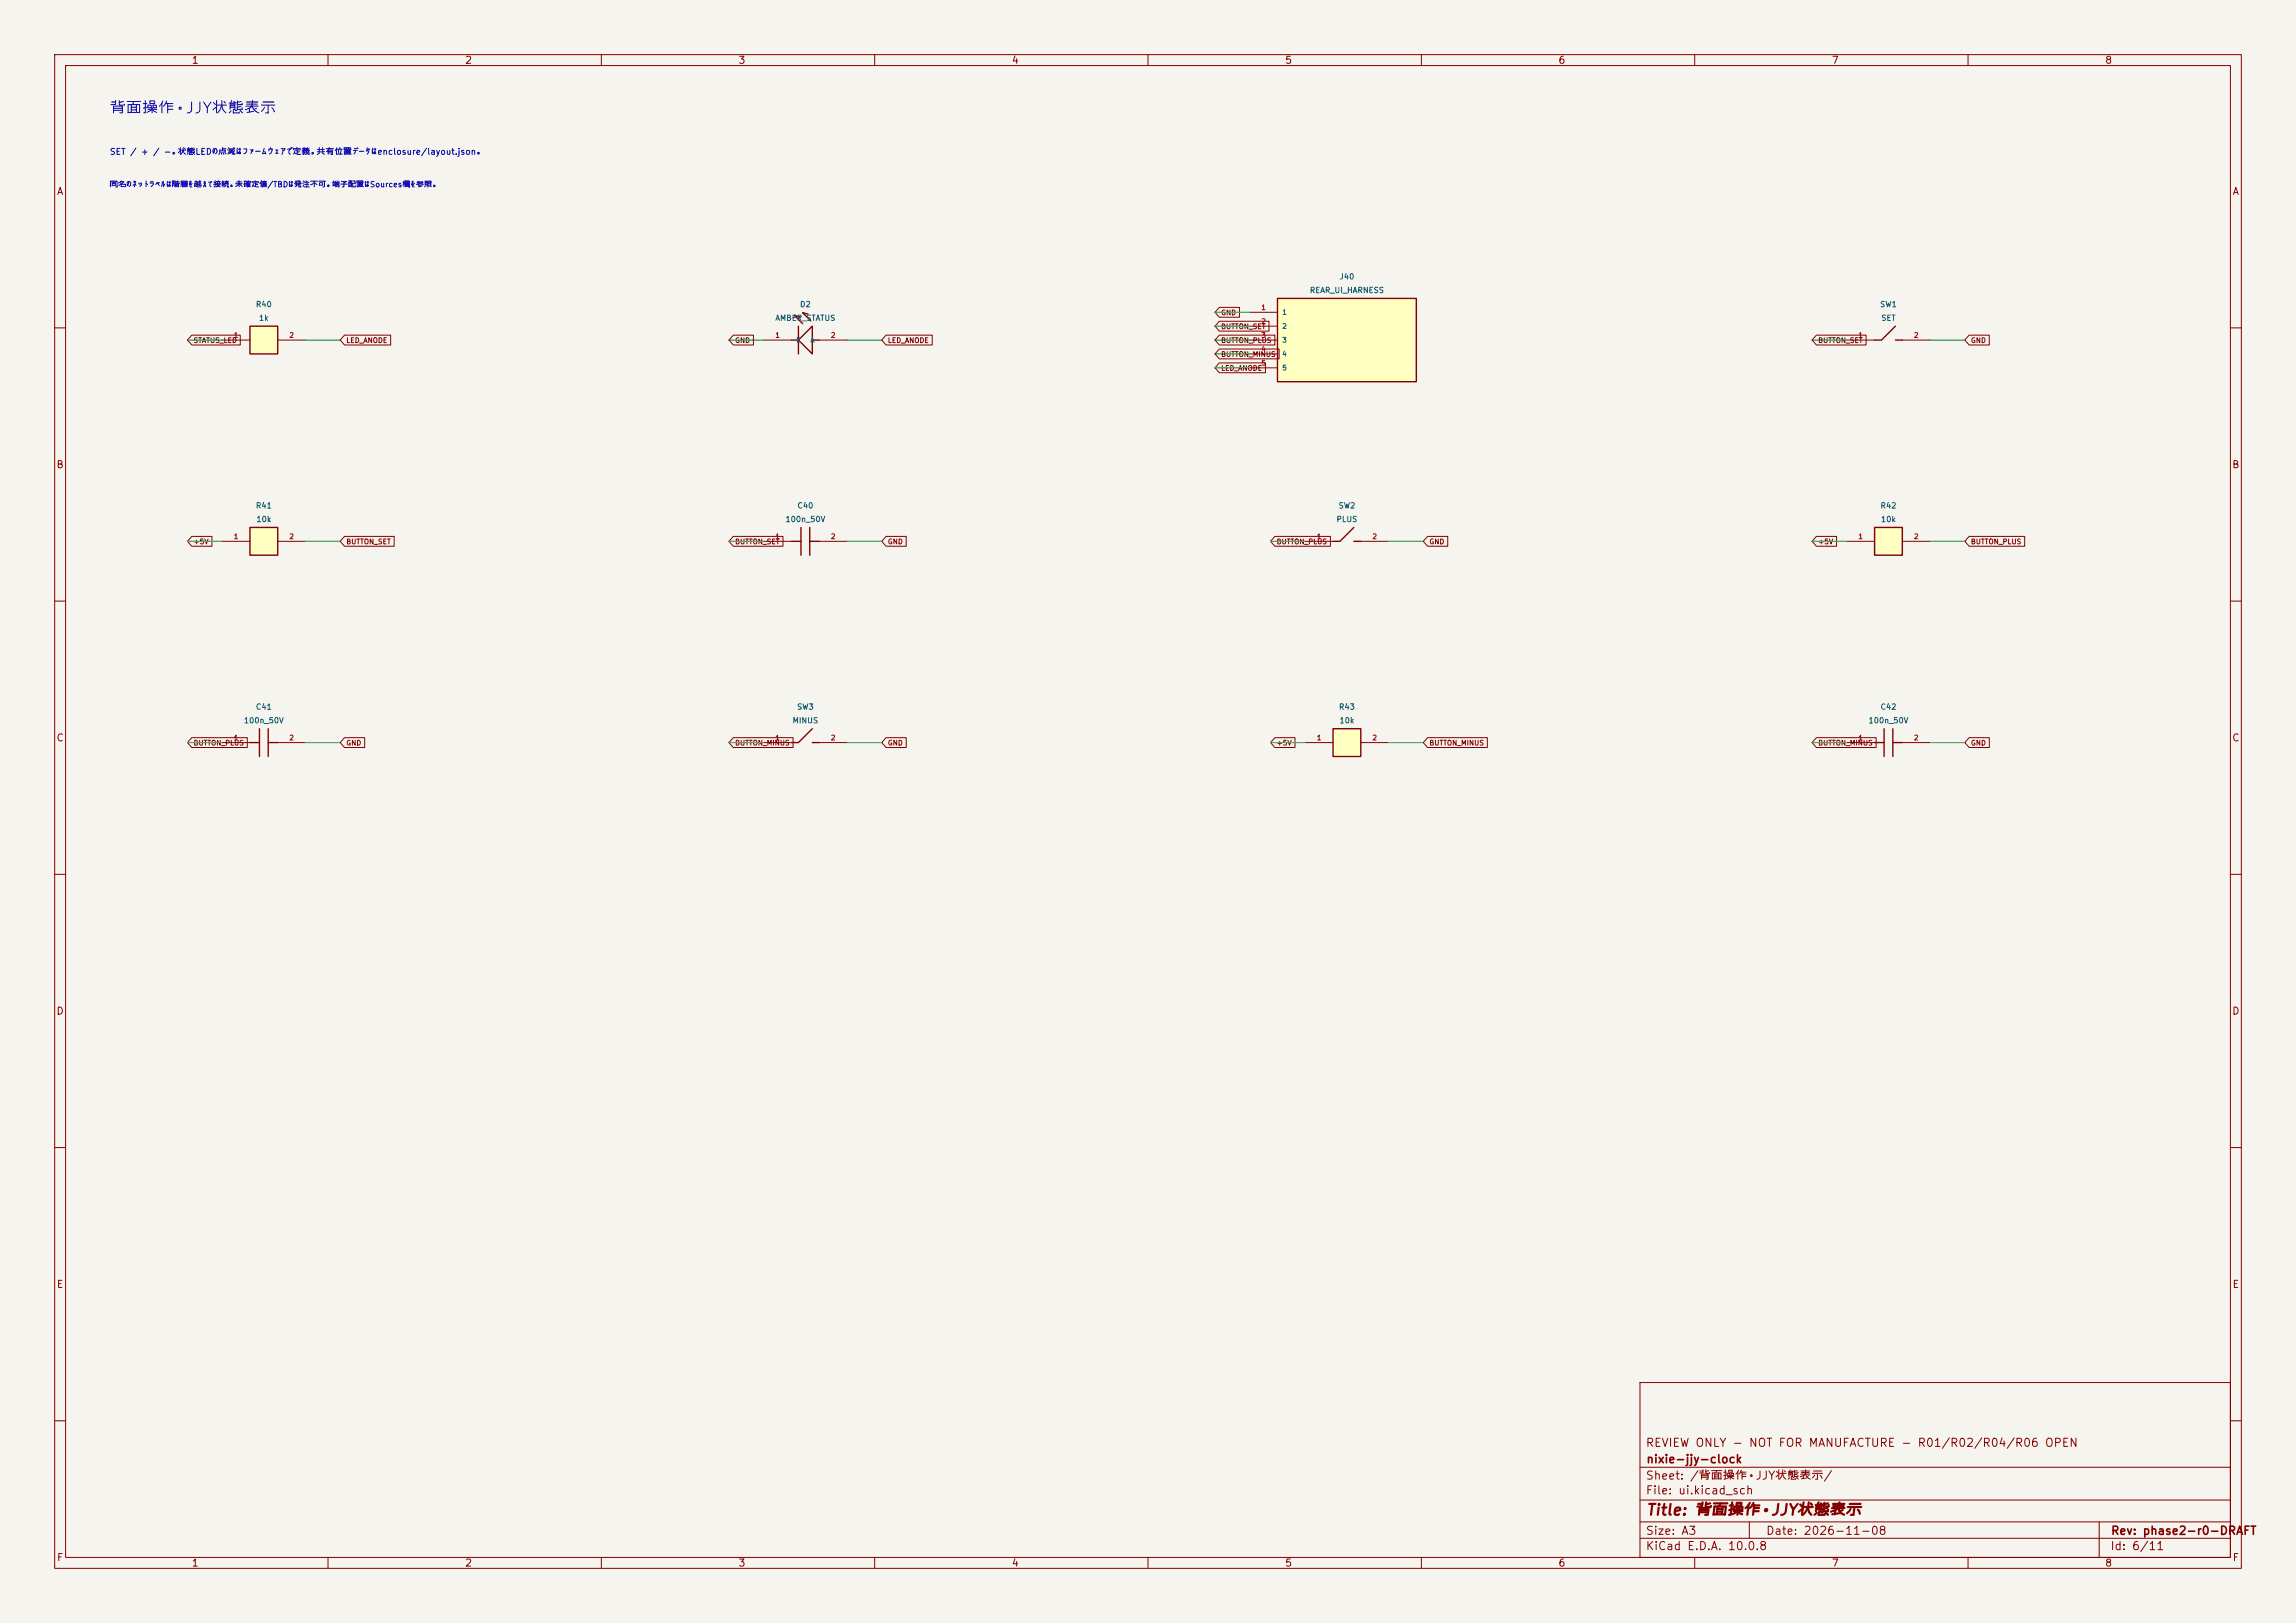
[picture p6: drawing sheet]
<svg xmlns="http://www.w3.org/2000/svg" width="420mm" height="297mm" viewBox="0 0 420 297" stroke-linecap="round" stroke-linejoin="round" font-family="sans-serif">
<defs><g id="words">
<text font-size="2" fill="#0000c2" x="19.9" y="21.3">背面操作・JJY状態表示</text>
<text font-size="2" fill="#840000" x="301" y="277.8">Title: 背面操作・JJY状態表示</text>
<g font-size="1.5" fill="#840000">
<text x="300.9" y="265.1">REVIEW ONLY - NOT FOR MANUFACTURE - R01/R02/R04/R06 OPEN</text>
<text x="301" y="268.1">nixie-jjy-clock</text>
<text x="300.9" y="273.8">File: ui.kicad_sch</text>
<text x="300.9" y="271.1">Sheet: /背面操作・JJY状態表示/</text>
<text x="300.9" y="281.2">Size: A3</text>
<text x="322.9" y="281.2">Date: 2026-11-08</text>
<text x="386" y="281.2">Rev: phase2-r0-DRAFT</text>
<text x="300.9" y="284">KiCad E.D.A. 10.0.8</text>
<text x="385.9" y="284">Id: 6/11</text>
</g>
<g font-size="1.3" fill="#840000">
<text x="35" y="12">1</text>
<text x="85" y="12">2</text>
<text x="135" y="12">3</text>
<text x="185" y="12">4</text>
<text x="235" y="12">5</text>
<text x="285" y="12">6</text>
<text x="335" y="12">7</text>
<text x="385" y="12">8</text>
<text x="10.3" y="36">A</text>
<text x="408.3" y="36">A</text>
<text x="10.2" y="86">B</text>
<text x="408.2" y="86">B</text>
<text x="10.2" y="136">C</text>
<text x="408.2" y="136">C</text>
<text x="10.2" y="186">D</text>
<text x="408.2" y="186">D</text>
<text x="10.3" y="236">E</text>
<text x="408.3" y="236">E</text>
<text x="10.3" y="286">F</text>
<text x="35" y="287">1</text>
<text x="85" y="287">2</text>
<text x="135" y="287">3</text>
<text x="185" y="287">4</text>
<text x="235" y="287">5</text>
<text x="285" y="287">6</text>
<text x="335" y="287">7</text>
<text x="385" y="287">8</text>
<text x="408.3" y="286">F</text>
</g>
<text font-size="1.1" fill="#0000c2" x="20" y="28.6">SET / + / -。状態LEDの点滅はファームウェアで定義。共有位置データはenclosure/layout.json。</text>
<text font-size="1" fill="#0000c2" x="20" y="34.5">同名のネットラベルは階層を越えて接続。未確定値/TBDは発注不可。端子配置はSources欄を参照。</text>
<g font-size="1" fill="#006464">
<text x="239.5" y="53.9">REAR_UI_HARNESS</text>
<text x="244.9" y="51.4">J40</text>
<text x="46.7" y="56.4">R40</text>
<text x="47.3" y="58.9">1k</text>
<text x="141.7" y="58.9">AMBER_STATUS</text>
<text x="146.2" y="56.4">D2</text>
<text x="343.8" y="56.4">SW1</text>
<text x="344" y="58.9">SET</text>
<text x="46.7" y="93.3">R41</text>
<text x="46.8" y="95.8">10k</text>
<text x="143.6" y="95.8">100n_50V</text>
<text x="145.8" y="93.3">C40</text>
<text x="244.4" y="95.8">PLUS</text>
<text x="244.8" y="93.3">SW2</text>
<text x="343.9" y="93.3">R42</text>
<text x="344" y="95.8">10k</text>
<text x="46.7" y="130.1">C41</text>
<text x="145.7" y="130.1">SW3</text>
<text x="244.8" y="130.1">R43</text>
<text x="343.9" y="130.1">C42</text>
<text x="44.5" y="132.6">100n_50V</text>
<text x="144.9" y="132.6">MINUS</text>
<text x="244.9" y="132.6">10k</text>
<text x="341.7" y="132.6">100n_50V</text>
</g>
<g font-size=".9" fill="#840000">
<text x="223.3" y="57.9">GND</text>
<text x="35.3" y="63">STATUS_LED</text>
<text x="63.3" y="63">LED_ANODE</text>
<text x="134.4" y="63">GND</text>
<text x="162.3" y="63">LED_ANODE</text>
<text x="223.3" y="63">BUTTON_PLUS</text>
<text x="223.3" y="60.4">BUTTON_SET</text>
<text x="223.3" y="65.5">BUTTON_MINUS</text>
<text x="332.5" y="63">BUTTON_SET</text>
<text x="360.4" y="63">GND</text>
<text x="223.3" y="68.1">LED_ANODE</text>
<text x="35.3" y="99.8">+5V</text>
<text x="63.3" y="99.8">BUTTON_SET</text>
<text x="134.4" y="99.8">BUTTON_SET</text>
<text x="162.3" y="99.8">GND</text>
<text x="233.4" y="99.8">BUTTON_PLUS</text>
<text x="261.4" y="99.8">GND</text>
<text x="332.5" y="99.8">+5V</text>
<text x="360.4" y="99.8">BUTTON_PLUS</text>
<text x="35.3" y="136.6">BUTTON_PLUS</text>
<text x="63.3" y="136.6">GND</text>
<text x="134.4" y="136.6">BUTTON_MINUS</text>
<text x="162.3" y="136.6">GND</text>
<text x="233.4" y="136.6">+5V</text>
<text x="261.4" y="136.6">BUTTON_MINUS</text>
<text x="332.5" y="136.6">BUTTON_MINUS</text>
<text x="360.4" y="136.6">GND</text>
</g>
<g font-size=".9" fill="#a90000">
<text x="230.6" y="56.9">1</text>
<text x="230.6" y="59.5">2</text>
<text x="42.7" y="62">1</text>
<text x="52.8" y="62">2</text>
<text x="141.7" y="62">1</text>
<text x="151.9" y="62">2</text>
<text x="230.6" y="62">3</text>
<text x="230.6" y="64.6">4</text>
<text x="339.8" y="62">1</text>
<text x="350" y="62">2</text>
<text x="230.6" y="67.1">5</text>
<text x="42.7" y="98.9">1</text>
<text x="52.8" y="98.9">2</text>
<text x="141.7" y="98.9">1</text>
<text x="151.9" y="98.9">2</text>
<text x="240.8" y="98.9">1</text>
<text x="250.9" y="98.9">2</text>
<text x="339.8" y="98.9">1</text>
<text x="350" y="98.9">2</text>
<text x="42.7" y="135.7">1</text>
<text x="52.8" y="135.7">2</text>
<text x="141.7" y="135.7">1</text>
<text x="151.9" y="135.7">2</text>
<text x="240.8" y="135.7">1</text>
<text x="250.9" y="135.7">2</text>
<text x="339.8" y="135.7">1</text>
<text x="350" y="135.7">2</text>
</g>
<g font-size=".9" fill="#006464">
<text x="234.5" y="57.8">1</text>
<text x="145.6" y="62.9">K</text>
<text x="148.1" y="62.9">A</text>
<text x="234.5" y="60.4">2</text>
<text x="234.5" y="62.9">3</text>
<text x="234.5" y="65.5">4</text>
<text x="234.5" y="68">5</text>
</g>
</g></defs>
<path d="M0 0h420v297h-420z" fill="#f5f4ef" stroke="#f5f4ef" stroke-width=".18"/>
<g fill="none" stroke="#840000" stroke-width=".18">
<path d="M10 10h400v277h-400zM12 12h396v273h-396zM60 10v2M110 10v2M160 10v2M210 10v2M260 10v2M310 10v2M360 10v2M10 60h2M408 60h2M10 110h2"/>
<path d="M408 110h2M139.7 135.9h5.1M149.9 135.9h5M10 160h2M408 160h2M10 210h2M408 210h2M300 253h108v32h-108zM10 260h2M300 278.5h108M300 274.5h108M300 268.5h108"/>
<path d="M320 278.5v3M384 278.5v6.5M408 260h2M60 285v2M110 285v2M160 285v2M210 285v2M260 285v2M300 281.5h108M310 285v2M360 285v2"/>
</g>
<path d="M148.6 133.4l-2.6 2.5h-1.2M148.6 135.9h1.3" fill="none" stroke="#840000" stroke-width=".25"/>
<path d="M243.8 133.4h5.1v5h-5.1z" fill="#ffffc2"/>
<path d="M243.8 133.4h5.1v5h-5.1z" fill="none" stroke="#840000" stroke-width=".25"/>
<path d="M238.8 135.9h5M248.9 135.9h5.1" fill="none" stroke="#840000" stroke-width=".18"/>
<path d="M342.9 96.5h5.1v5.1h-5.1z" fill="#ffffc2"/>
<path d="M247.6 96.5l-2.5 2.6h-1.3M247.6 99.1h1.3M342.9 96.5h5.1v5.1h-5.1zM342.9 135.9h1.7M344.6 133.4v5M346.2 135.9h1.8M346.2 133.4v5" fill="none" stroke="#840000" stroke-width=".25"/>
<path d="M238.8 99.1h5M248.9 99.1h5.1M337.8 99.1h5.1M348 99.1h5.1M337.8 135.9h5.1M348 135.9h5.1" fill="none" stroke="#840000" stroke-width=".18"/>
<path d="M45.7 59.7h5.1v5.1h-5.1z" fill="#ffffc2"/>
<path d="M45.7 59.7h5.1v5.1h-5.1z" fill="none" stroke="#840000" stroke-width=".25"/>
<path d="M40.6 62.2h5.1M50.8 62.2h5.1" fill="none" stroke="#840000" stroke-width=".18"/>
<path d="M233.7 54.6h25.4v15.3h-25.4z" fill="#ffffc2"/>
<g fill="none" stroke="#840000" stroke-width=".25">
<path d="M146 59.7v5.1M146.3 58l-1-.3 1.5 1.5M147.8 57.5l-1-.3 1.5 1.5M233.7 54.6h25.4v15.3h-25.4zM346.7 59.7l-2.5 2.5h-1.3M144.8 62.2h1.2M146 62.2l2.6-2.5v5.1zM148.6 62.2h1.3M346.7 62.2h1.3M144.8 99.1h1.7M146.5 96.5v5.1M148.1 99.1h1.8"/>
<path d="M148.1 96.5v5.1M45.7 135.9h1.8M47.5 133.4v5M49.1 135.9h1.7M49.1 133.4v5"/>
</g>
<g fill="none" stroke="#840000" stroke-width=".18">
<path d="M228.6 57.2h5.1M228.6 59.7h5.1M139.7 62.2h5.1M149.9 62.2h5M228.6 62.2h5.1M228.6 64.8h5.1M228.6 67.3h5.1M337.8 62.2h5.1M348 62.2h5.1M139.7 99.1h5.1M149.9 99.1h5M40.6 135.9h5.1"/>
<path d="M50.8 135.9h5.1"/>
</g>
<path d="M45.7 96.5h5.1v5.1h-5.1z" fill="#ffffc2"/>
<path d="M45.7 96.5h5.1v5.1h-5.1z" fill="none" stroke="#840000" stroke-width=".25"/>
<g fill="none" stroke="#840000" stroke-width=".18">
<path d="M223 58.8h9.1v1.8h-9.1l-.8-.9zM223 56.2h3.7v1.9h-3.7l-.8-.9zM35.1 61.3h8.9v1.8h-8.9l-.8-.9zM63 61.3h8.5v1.8h-8.5l-.8-.9zM134.1 61.3h3.7v1.8h-3.7l-.8-.9zM162.1 61.3h8.4v1.8h-8.4l-.8-.9zM223 61.3h10.2v1.8h-10.2l-.8-.9zM223 63.9h11v1.8h-11l-.8-.9zM223 66.4h8.5v1.8h-8.5l-.8-.9zM332.3 61.3h9v1.8h-9l-.8-.9zM360.2 61.3h3.7v1.8h-3.7l-.8-.9zM35.1 98.2h3.7v1.8h-3.7l-.8-.9z"/>
<path d="M40.6 99.1h5.1M50.8 99.1h5.1M63 98.2h9.1v1.8h-9.1l-.8-.9zM134.1 98.2h9.1v1.8h-9.1l-.8-.9zM162.1 98.2h3.7v1.8h-3.7l-.8-.9zM233.2 98.2h10.2v1.8h-10.2l-.8-.9zM261.1 98.2h3.7v1.8h-3.7l-.8-.9zM332.3 98.2h3.6v1.8h-3.6l-.8-.9zM360.2 98.2h10.2v1.8h-10.2l-.8-.9zM35.1 135h10.1v1.8h-10.1l-.8-.9zM63 135h3.7v1.8h-3.7l-.8-.9zM134.1 135h11v1.8h-11l-.8-.9z"/>
<path d="M162.1 135h3.7v1.8h-3.7l-.8-.9zM233.2 135h3.7v1.8h-3.7l-.8-.9zM261.1 135h11v1.8h-11l-.8-.9zM332.3 135h10.9v1.8h-10.9l-.8-.9zM360.2 135h3.7v1.8h-3.7l-.8-.9z"/>
</g>
<g fill="none" stroke="#009600" stroke-width=".18">
<path d="M222.2 59.7h6.4M222.2 57.2h6.4M34.3 62.2h6.3M55.9 62.2h6.3M133.3 62.2h6.4M154.9 62.2h6.4M222.2 62.2h6.4M222.2 64.8h6.4M222.2 67.3h6.4M331.5 62.2h6.3M353.1 62.2h6.3M34.3 99.1h6.3"/>
<path d="M55.9 99.1h6.3M133.3 99.1h6.4M154.9 99.1h6.4M232.4 99.1h6.4M254 99.1h6.3M331.5 99.1h6.3M353.1 99.1h6.3M34.3 135.9h6.3M55.9 135.9h6.3M133.3 135.9h6.4M154.9 135.9h6.4M232.4 135.9h6.4"/>
<path d="M254 135.9h6.3M331.5 135.9h6.3M353.1 135.9h6.3"/>
</g>
<use href="#words"/>
</svg>
